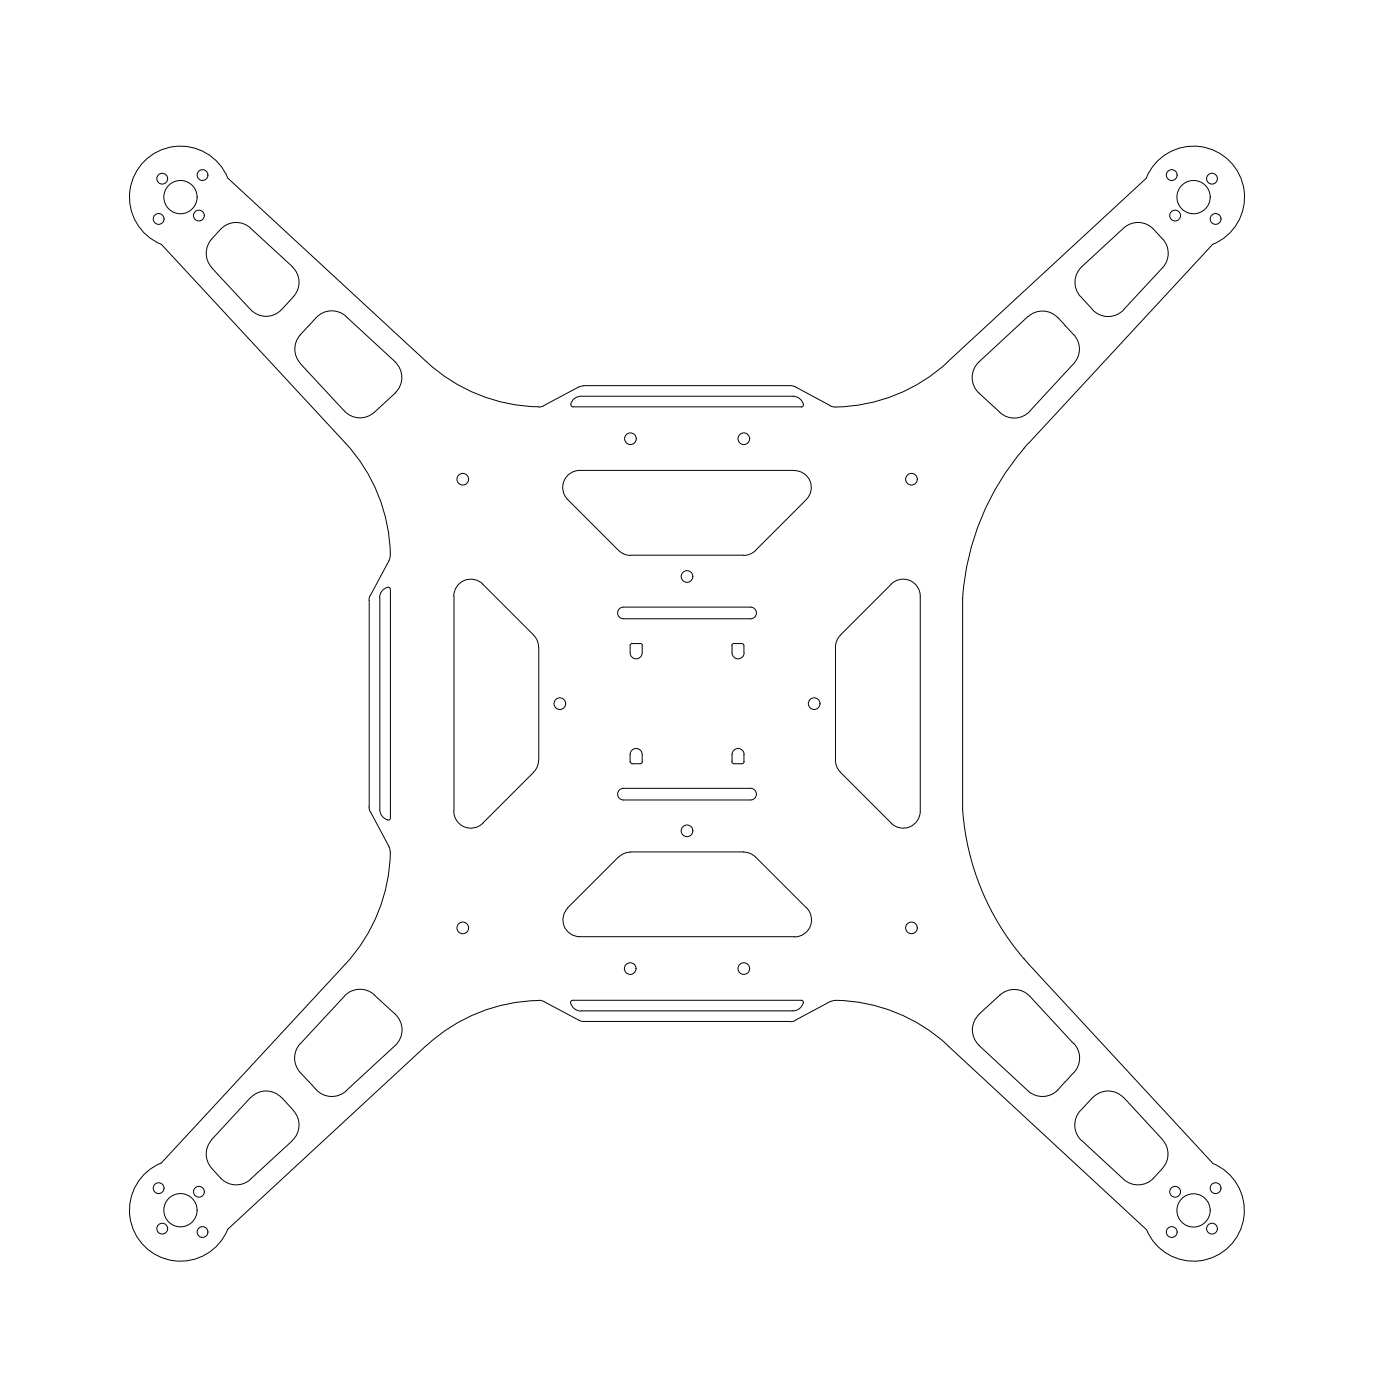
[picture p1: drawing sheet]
<svg xmlns="http://www.w3.org/2000/svg" width="419mm" height="419mm" viewBox="0 0 419 419" stroke-linecap="round" stroke-linejoin="round" font-family="sans-serif">
<!-- layer: 0 -->
<g fill="none" stroke="#000" stroke-width=".3">
<path d="M343.5 53.3a15.3 15.3 0 0 1 24.9-5 15.3 15.3 0 0 1-5 24.9l-55.1 59.5M343.5 53.3l-59.5 55.1M75.1 68.4l12.5 11.5M75.1 68.3a6.3 6.3 0 0 0-9 .4 12.1 12.1 0 0 0-4 5.4 6.3 6.3 0 0 0 1.4 6.1M87.6 79.9a6.3 6.3 0 0 1 .3 9l-3.5 3.8M336.6 68.4l-12.5 11.5a6.3 6.3 0 0 0-.3 9M336.7 68.3a6.3 6.3 0 0 1 8.9 .4l2.7 2.9M348.3 71.6a6.4 6.4 0 0 1 0 8.6l-11.6 12.5M63.4 80.2l11.7 12.5a6.3 6.3 0 0 0 9.3 .1M92.3 97.8l-2.3 2.5M92.7 97.4l-.3 .4M94.7 95.2l-2 2.2"/>
<path d="M103.7 94.8l14.7 13.6M103.7 94.8a6.4 6.4 0 0 0-9 .4M308 94.8l-14.7 13.6M308 94.9a6.3 6.3 0 0 1 9 .3M317 95.2l2 2.2M319 97.4l.3 .4M319.3 97.8a9.9 9.9 0 0 1 4 5.9 6.3 6.3 0 0 1-1.6 5.2l-13.2 14.3M323.8 88.9l3.5 3.8M327.3 92.8a6.4 6.4 0 0 0 9.4 0M90 108.9l13.2 14.3a6.3 6.3 0 0 0 8.9 .3l6.3-5.7M90 100.3a6.3 6.3 0 0 0 0 8.6M118.4 108.5a6.3 6.3 0 0 1 0 9.2"/>
<path d="M174.1 118.7l-1.7 .5-.9 .8-.5 1.1M174.1 118.7h63.5l1.2 .2 1 .7 .9 1.5M236.8 115.5l-62.3 .1-1.1 .4-10.5 5.5M236.8 115.5l1.5 .4 10.4 5.6M284 108.4a50.8 50.8 0 0 1-33.7 13.5M293.3 108.4a6.4 6.4 0 0 0 0 9.4l6.3 5.7M161.4 121.9a50.8 50.8 0 0 1-33.6-13.5l-59.6-55.1a15.3 15.3 0 0 0-24.9-5 15.3 15.3 0 0 0 5 24.9l55.2 59.5a50.8 50.8 0 0 1 13.5 33.7M163 121.6l-1.6 .4M171.1 121.1l.1 .6 .5 .2h68.4M240.7 121.1l-.1 .6-.5 .3M248.7 121.6l1.6 .4M306.8 134.4a76.8 76.8 0 0 0-18.4 44.8v63.3a76.8 76.8 0 0 0 18.4 44.7"/>
<path d="M306.8 134.4h.1M308.2 132.7l-1.5 1.6M308.6 123.2a6.4 6.4 0 0 1-9.1 .4M170.1 149.6l15.2 15.3M238 141a5 5 0 0 1 4.7 3.1 5 5 0 0 1-1.1 5.5l-15.2 15.3M238.1 140.9h-64.4a5.1 5.1 0 0 0-4.7 3.2 5.1 5.1 0 0 0 1.1 5.6M110.6 179.9v61.9M110.9 178.3l-.3 1.5M113.7 179.1a2.8 2.8 0 0 1 3-3l.3 .5v68.4M113.8 179v63.5M116.6 167.9l-5.6 10.4M116.9 166.4l-.4 1.5"/>
<path d="M136 178.6v64.4M144.7 175l15.2 15.3M144.7 175a5.1 5.1 0 0 0-5.6-1.1 5.1 5.1 0 0 0-3.1 4.7M185.3 164.9l1.4 1 2.2 .5M188.9 166.3h33.9M226.4 164.9l-1.9 1.2-1.7 .3M275.7 178.6v64.4a5.1 5.1 0 0 1-3.1 4.7 5.1 5.1 0 0 1-5.6-1.1M275.7 178.6a5.1 5.1 0 0 0-3.1-4.7 5.1 5.1 0 0 0-5.6 1.1l-15.2 15.3M159.9 190.3l1.2 1.9 .3 1.7M161.4 193.8v33.9M188.8 193.5v2.1a1.81 1.81 0 0 0 1.8 1.8 1.81 1.81 0 0 0 1.8-1.8v-2.1M189.4 192.8h2.4"/>
<path d="M189.5 192.8l-.5 .2-.2 .4M191.8 192.8l.5 .2 .2 .4M219.3 193.5v2.1a1.81 1.81 0 0 0 1.8 1.8 1.81 1.81 0 0 0 1.8-1.8M219.9 192.8l-.4 .2-.2 .4M220 192.8h2.2M222.3 192.8l.4 .2 .2 .4M222.9 193.5v2.1M224.9 181.9a1.75 1.75 0 0 1 1.7 1.7 1.75 1.75 0 0 1-1.7 1.8M224.9 181.9h-38.1a1.75 1.75 0 0 0-1.8 1.7 1.75 1.75 0 0 0 1.8 1.8h38.1M251.8 190.3l-1 1.4-.5 2.2v33.8l.3 1.7 1.2 1.9M159.9 231.4l-15.2 15.2M161.4 227.8l-.5 2.2-1 1.3"/>
<path d="M188.8 228.2v-2.1a1.81 1.81 0 0 1 1.8-1.8 1.81 1.81 0 0 1 1.8 1.8v2.1M188.8 228.2l.4 .6h2.6M192.5 228.2l-.2 .4-.5 .2M219.3 228.2l.2 .4 .4 .2M220 228.8h2.2M222.9 226v2.2M222.9 228.2l-.1 .4-.5 .2M222.9 226.1a1.81 1.81 0 0 0-1.8-1.8 1.81 1.81 0 0 0-1.8 1.8v2.1M224.9 236.2a1.75 1.75 0 0 1 1.7 1.7 1.75 1.75 0 0 1-1.7 1.8M224.9 236.2h-38.1a1.75 1.75 0 0 0-1.8 1.7 1.75 1.75 0 0 0 1.8 1.8h38.1M251.8 231.4l15.2 15.2M110.6 241.7l.3 1.6"/>
<path d="M111 243.2l5.6 10.5M113.8 242.6l.2 1.1 .6 1 1.5 .9M116.5 253.7l.4 1.6M117 255.2a50.8 50.8 0 0 1-13.6 33.7l-55.1 59.5a15.3 15.3 0 0 0-5 25 15.3 15.3 0 0 0 24.9-5.1l59.6-55a50.8 50.8 0 0 1 33.6-13.5M117 245.1l-.3 .5-.6 .1M136 243a5.1 5.1 0 0 0 3.1 4.7 5.1 5.1 0 0 0 5.6-1.1M185.3 256.8l-15.2 15.2M188.9 255.2h33.9M188.9 255.3l-1.6 .3-1.9 1.2M222.8 255.3l1.7 .3 1.9 1.2 15.2 15.2a5.1 5.1 0 0 1 1.2 5.6 5.1 5.1 0 0 1-4.8 3.1M170.1 272a5 5 0 0 0-1.1 5.5 5 5 0 0 0 4.7 3.1h64.4M103.2 298.5l-13.2 14.2"/>
<path d="M112.1 298.1l6.3 5.8a6.4 6.4 0 0 1 0 9.3l-14.7 13.6M112.2 298.1a6.4 6.4 0 0 0-9 .3M161.4 299.7l1.6 .4M171.6 299.7l-.5 .3-.1 .5M171.6 299.7h68.5l.5 .3 .1 .5M250.3 299.8l-1.6 .3M250.3 299.7a50.8 50.8 0 0 1 33.7 13.5M306.8 287.2l56.5 61.3M306.8 287.2h.1M90 312.7a6.4 6.4 0 0 0 0 8.6l2.6 2.8a9.3 9.3 0 0 0 5.6 4.3 6.4 6.4 0 0 0 5.5-1.6M162.9 300.1l10.5 5.6 1.1 .3h62.3M171 300.5l.9 1.6 1 .6 1.2 .2"/>
<path d="M238.3 305.7l-1.5 .4M240.6 300.5l-.9 1.5-.9 .6-1.2 .3h-63.5M248.7 300.1l-10.4 5.6M284 313.3l59.5 55.1a15.2 15.2 0 0 0 24.8 5 15.2 15.2 0 0 0-4.9-24.8M293.3 303.9l6.3-5.8a6.3 6.3 0 0 1 8.9 .4l13.2 14.2M293.3 313.2l14.7 13.6a6.4 6.4 0 0 0 9-.3l2.2-2.4M293.4 303.9a6.3 6.3 0 0 0 0 9.3M321.8 312.7a6.4 6.4 0 0 1 0 8.6M75.1 328.8l-11.7 12.6M75.1 328.9a6.3 6.3 0 0 1 9.3 0M84.4 328.8l3.5 3.9M87.9 332.8a6.3 6.3 0 0 1-.3 8.9"/>
<path d="M319.3 324l-.1 .1M321.7 321.3l-2.4 2.7M323.7 332.7a6.4 6.4 0 0 0 .4 9M327.3 328.8l-3.5 3.9M327.4 328.9a6.3 6.3 0 0 1 9.2 0M336.7 328.8l11.6 12.6M63.5 341.5a6.3 6.3 0 0 0 0 8.6l2.6 2.9M66.1 353a6.4 6.4 0 0 0 9 .3M87.6 341.7l-12.5 11.6M324.1 341.7l12.5 11.6a6.4 6.4 0 0 0 9-.3M348.3 341.5a6.3 6.3 0 0 1 0 8.6l-2.7 2.9"/>
<circle cx="48.6" cy="53.5" r="1.62"/>
<circle cx="54.1" cy="59.1" r="5"/>
<circle cx="60.7" cy="52.5" r="1.62"/>
<circle cx="351.1" cy="52.5" r="1.62"/>
<circle cx="357.6" cy="59.1" r="5"/>
<circle cx="363.1" cy="53.5" r="1.62"/>
<circle cx="47.5" cy="65.6" r="1.62"/>
<circle cx="59.6" cy="64.6" r="1.62"/>
<circle cx="352.1" cy="64.6" r="1.62"/>
<circle cx="364.2" cy="65.6" r="1.62"/>
<circle cx="188.9" cy="131.4" r="1.75"/>
<circle cx="222.9" cy="131.4" r="1.75"/>
<circle cx="138.7" cy="143.6" r="1.75"/>
<circle cx="273.1" cy="143.6" r="1.75"/>
<circle cx="205.8" cy="172.7" r="1.75"/>
<circle cx="167.7" cy="210.8" r="1.75"/>
<circle cx="243.9" cy="210.8" r="1.75"/>
<circle cx="205.8" cy="248.9" r="1.75"/>
<circle cx="138.7" cy="278" r="1.75"/>
<circle cx="273.1" cy="278" r="1.75"/>
<circle cx="188.8" cy="290.2" r="1.75"/>
<circle cx="222.9" cy="290.2" r="1.75"/>
<circle cx="47.5" cy="356" r="1.62"/>
<circle cx="59.6" cy="357.1" r="1.62"/>
<circle cx="352.1" cy="357.1" r="1.62"/>
<circle cx="364.2" cy="356" r="1.62"/>
<circle cx="48.6" cy="368.1" r="1.62"/>
<circle cx="54.1" cy="362.6" r="5"/>
<circle cx="60.7" cy="369.1" r="1.62"/>
<circle cx="351.1" cy="369.1" r="1.62"/>
<circle cx="357.6" cy="362.7" r="5"/>
<circle cx="363.1" cy="368.1" r="1.62"/>
</g>
</svg>
